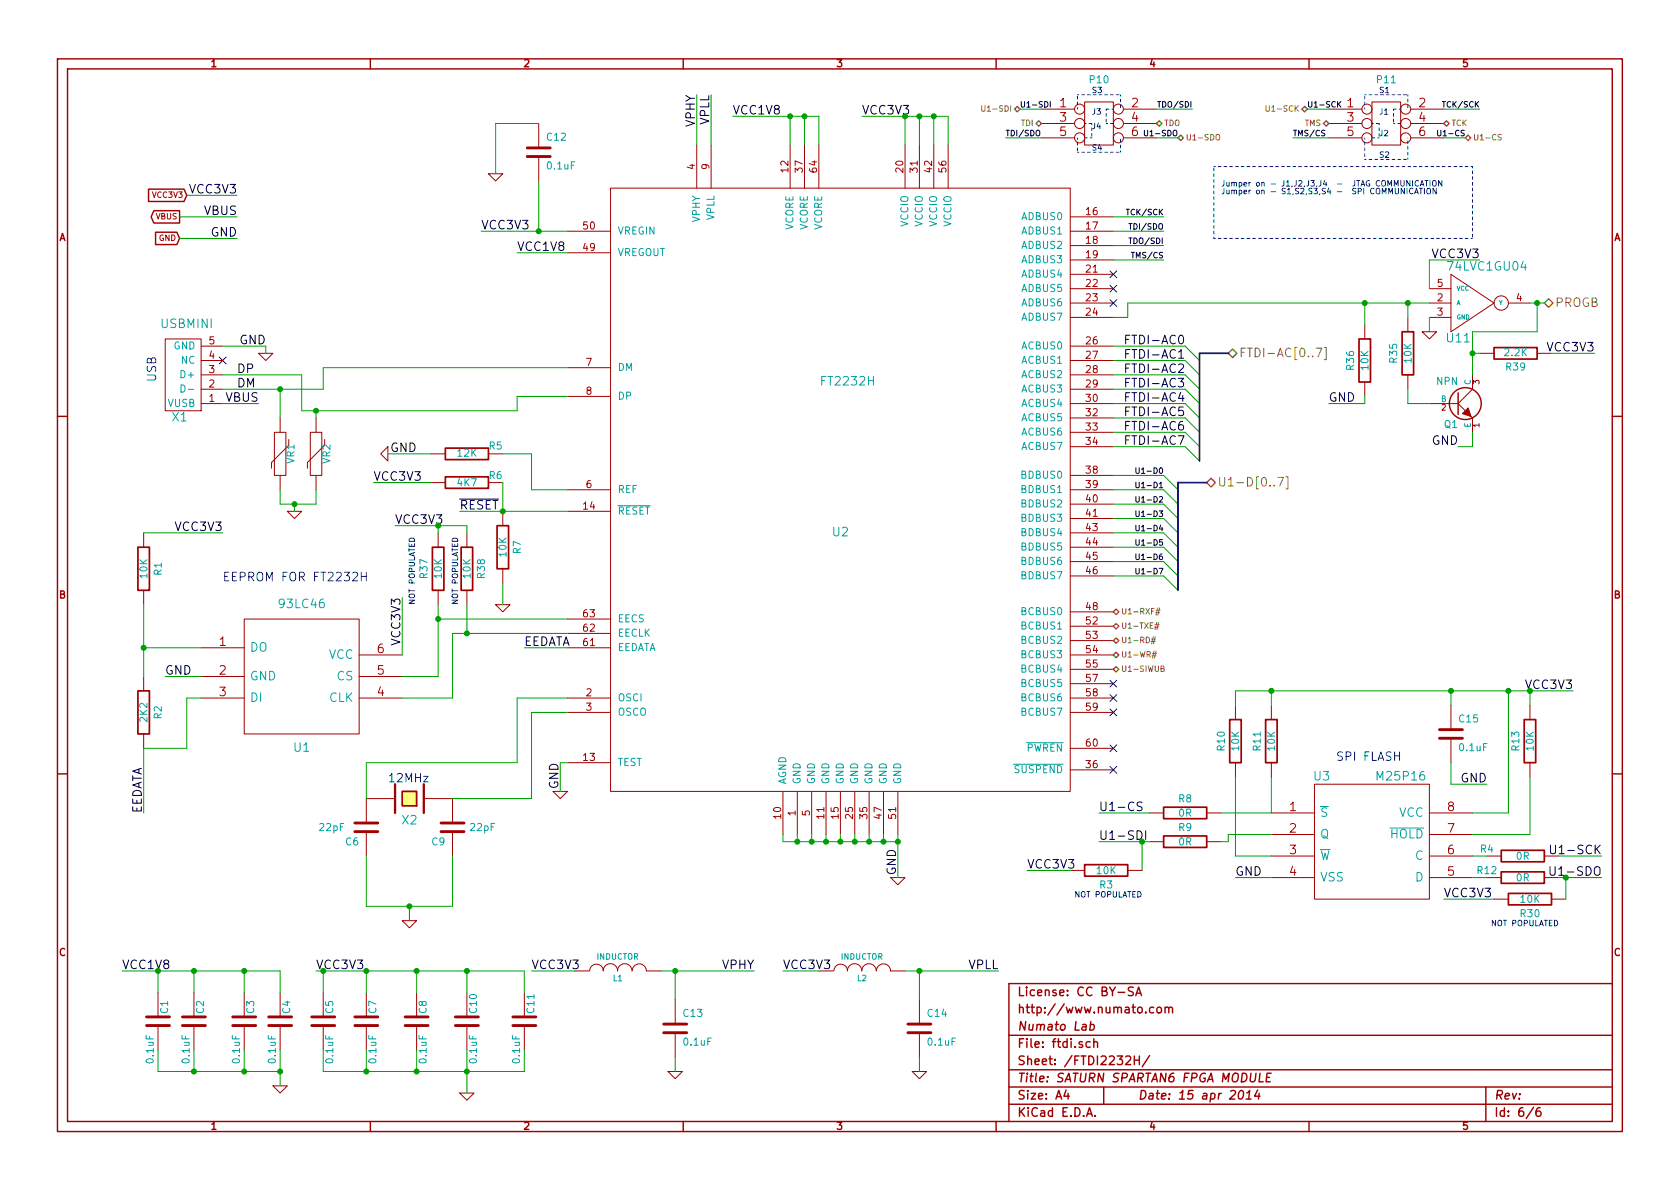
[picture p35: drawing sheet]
<svg xmlns="http://www.w3.org/2000/svg" width="297mm" height="210mm" viewBox="0 0 297 210" stroke-linecap="round" stroke-linejoin="round" font-family="sans-serif">
<defs><g id="words">
<g font-size="2.1">
<text x="122.9" y="22.5" transform="rotate(-90 122.9 22.5)">VPHY</text>
<text x="125.5" y="22.2" transform="rotate(-90 125.5 22.2)">VPLL</text>
<text x="129.5" y="20.3">VCC1V8</text>
<text x="33.7" y="34.3">VCC3V3</text>
<text x="36" y="38.1">VBUS</text>
<text x="37.2" y="41.9">GND</text>
<text x="85.1" y="40.6">VCC3V3</text>
<text x="91.4" y="44.4">VCC1V8</text>
<text x="253.4" y="45.7">VCC3V3</text>
<text x="42.3" y="61">GND</text>
<text x="199.9" y="61">FTDI-AC0</text>
<text x="199.9" y="63.5">FTDI-AC1</text>
<text x="273.7" y="62.2">VCC3V3</text>
<text x="39.8" y="71.1">VBUS</text>
<text x="41.9" y="66">DP</text>
<text x="41.9" y="68.6">DM</text>
<text x="199.9" y="66">FTDI-AC2</text>
<text x="199.9" y="68.6">FTDI-AC3</text>
<text x="199.9" y="71.1">FTDI-AC4</text>
<text x="234.9" y="71.1">GND</text>
<text x="199.9" y="73.7">FTDI-AC5</text>
<text x="199.9" y="76.2">FTDI-AC6</text>
<text x="68.9" y="80">GND</text>
<text x="199.9" y="78.7">FTDI-AC7</text>
<text x="253.1" y="78.7">GND</text>
<text x="66" y="85.1">VCC3V3</text>
<text x="31.1" y="94">VCC3V3</text>
<text x="81.3" y="90.2">RESET</text>
<text x="70.9" y="113.9" transform="rotate(-90 70.9 113.9)">VCC3V3</text>
<text x="29.2" y="119.4">GND</text>
<text x="92.7" y="114.3">EEDATA</text>
<text x="25.1" y="143.8" transform="rotate(-90 25.1 143.8)">EEDATA</text>
<text x="98.8" y="139.6" transform="rotate(-90 98.8 139.6)">GND</text>
<text x="194.3" y="143.5">U1-CS</text>
<text x="258.2" y="138.4">GND</text>
<text x="194.3" y="148.6">U1-SDI</text>
<text x="158.5" y="154.8" transform="rotate(-90 158.5 154.8)">GND</text>
<text x="181.6" y="153.7">VCC3V3</text>
<text x="218.4" y="154.9">GND</text>
<text x="275.3" y="151.1">U1-SCK</text>
<text x="255.3" y="158.7">VCC3V3</text>
<text x="94" y="171.4">VCC3V3</text>
<text x="127.6" y="171.4">VPHY</text>
<text x="171.1" y="171.4">VPLL</text>
</g>
<g font-size="2.1" fill="#00a000">
<text x="152.4" y="20.3">VCC3V3</text>
<text x="69.8" y="92.7">VCC3V3</text>
<text x="269.9" y="121.9">VCC3V3</text>
<text x="275.2" y="154.9">U1-SDO</text>
<text x="21.6" y="171.4">VCC1V8</text>
<text x="55.9" y="171.4">VCC3V3</text>
</g>
<g font-size="2.1" fill="#a00000">
<text x="187.4" y="19">1</text>
<text x="187.4" y="21.6">3</text>
<text x="200.1" y="19">2</text>
<text x="200.1" y="21.6">4</text>
<text x="238.2" y="19">1</text>
<text x="238.2" y="21.6">3</text>
<text x="250.9" y="19">2</text>
<text x="250.9" y="21.6">4</text>
<text x="187.4" y="24.1">5</text>
<text x="200.1" y="24.1">6</text>
<text x="238.2" y="24.1">5</text>
<text x="250.9" y="24.1">6</text>
<text x="38.8" y="114.3">1</text>
<text x="38.8" y="119.4">2</text>
<text x="66.7" y="119.4">5</text>
<text x="66.7" y="115.6">6</text>
<text x="38.8" y="123.2">3</text>
<text x="66.7" y="123.2">4</text>
<text x="228" y="143.5">1</text>
<text x="256" y="143.5">8</text>
<text x="228" y="147.3">2</text>
<text x="256" y="147.3">7</text>
<text x="228" y="151.1">3</text>
<text x="228" y="154.9">4</text>
<text x="256" y="154.9">5</text>
<text x="256" y="151.1">6</text>
<text x="138.4" y="171.4">VCC3V3</text>
<text x="179.9" y="179.3">http://www.numato.com</text>
<text x="179.9" y="176.2">License: CC BY-SA</text>
<text x="179.9" y="185.4">File: ftdi.sch</text>
<text x="179.9" y="182.3">Numato Lab</text>
<text x="179.9" y="191.5">Title: SATURN SPARTAN6 FPGA MODULE</text>
<text x="179.9" y="188.4">Sheet: /FTDI2232H/</text>
<text x="179.9" y="197.6">KiCad E.D.A.</text>
<text x="179.9" y="194.5">Size: A4</text>
<text x="201.2" y="194.5">Date: 15 apr 2014</text>
<text x="264.2" y="194.5">Rev:</text>
<text x="264.2" y="197.6">Id: 6/6</text>
</g>
<g font-size="2.1" fill="#00a0a0">
<text x="256.2" y="47.9">74LVC1GU04</text>
<text x="28.5" y="58.1">USBMINI</text>
<text x="255.9" y="60.6">U11</text>
<text x="145.4" y="68.2">FT2232H</text>
<text x="30.5" y="74.6">X1</text>
<text x="147.2" y="94.9">U2</text>
<text x="49.6" y="107.6">93LC46</text>
<text x="44.2" y="115.3">DO</text>
<text x="58" y="116.6">VCC</text>
<text x="44.2" y="120.4">GND</text>
<text x="44.2" y="124.2">DI</text>
<text x="58.1" y="124.2">CLK</text>
<text x="59.5" y="120.4">CS</text>
<text x="52" y="133">U1</text>
<text x="232.3" y="138.1">U3</text>
<text x="243.7" y="138.1">M25P16</text>
<text x="71.1" y="145.9">X2</text>
<text x="233.4" y="144.5">S</text>
<text x="233.4" y="148.3">Q</text>
<text x="245.7" y="148.3">HOLD</text>
<text x="247.2" y="144.5">VCC</text>
<text x="233.4" y="152.1">W</text>
<text x="233.4" y="156">VSS</text>
<text x="250.2" y="156">D</text>
<text x="250.2" y="152.1">C</text>
</g>
<g font-size="2.1" fill="#808000">
<text x="275" y="54.4">PROGB</text>
<text x="219.1" y="63.2">FTDI-AC[0..7]</text>
<text x="215.3" y="86.1">U1-D[0..7]</text>
</g>
<g font-size="2.1" fill="#00f">
<text x="27.7" y="67.6" transform="rotate(-90 27.7 67.6)">USB</text>
<text x="39.4" y="102.9">EEPROM FOR FT2232H</text>
<text x="236.2" y="134.6">SPI FLASH</text>
<text x="68.6" y="138.4">12MHz</text>
</g>
<g font-size="1.8" fill="#a00000">
<text x="37.3" y="11.9">1</text>
<text x="92.7" y="11.9">2</text>
<text x="148" y="11.9">3</text>
<text x="203.3" y="11.9">4</text>
<text x="258.6" y="11.9">5</text>
<text x="122.9" y="29.9" transform="rotate(-90 122.9 29.9)">4</text>
<text x="125.5" y="29.9" transform="rotate(-90 125.5 29.9)">9</text>
<text x="139.4" y="30.4" transform="rotate(-90 139.4 30.4)">12</text>
<text x="142" y="30.4" transform="rotate(-90 142 30.4)">37</text>
<text x="144.5" y="30.4" transform="rotate(-90 144.5 30.4)">64</text>
<text x="159.8" y="30.4" transform="rotate(-90 159.8 30.4)">20</text>
<text x="162.3" y="30.4" transform="rotate(-90 162.3 30.4)">31</text>
<text x="164.8" y="30.4" transform="rotate(-90 164.8 30.4)">42</text>
<text x="167.4" y="30.4" transform="rotate(-90 167.4 30.4)">56</text>
<text x="103.2" y="40.6">50</text>
<text x="192.1" y="38.1">16</text>
<text x="192.1" y="40.6">17</text>
<text x="10.4" y="42.7">A</text>
<text x="103.2" y="44.4">49</text>
<text x="192.1" y="43.2">18</text>
<text x="192.1" y="45.7">19</text>
<text x="285.3" y="42.7">A</text>
<text x="192.1" y="48.3">21</text>
<text x="192.1" y="50.8">22</text>
<text x="192.1" y="53.3">23</text>
<text x="254.2" y="53.3">2</text>
<text x="254.2" y="50.8">5</text>
<text x="268.1" y="53.3">4</text>
<text x="192.1" y="55.9">24</text>
<text x="254.2" y="55.9">3</text>
<text x="37" y="63.5">4</text>
<text x="37" y="61">5</text>
<text x="103.7" y="64.8">7</text>
<text x="192.1" y="61">26</text>
<text x="192.1" y="63.5">27</text>
<text x="37" y="71.1">1</text>
<text x="37" y="68.6">2</text>
<text x="37" y="66">3</text>
<text x="103.7" y="69.8">8</text>
<text x="192.1" y="71.1">30</text>
<text x="192.1" y="66">28</text>
<text x="192.1" y="68.6">29</text>
<text x="192.1" y="73.7">32</text>
<text x="192.1" y="76.2">33</text>
<text x="192.1" y="78.7">34</text>
<text x="192.1" y="83.8">38</text>
<text x="103.7" y="86.4">6</text>
<text x="192.1" y="88.9">40</text>
<text x="192.1" y="86.4">39</text>
<text x="103.2" y="90.2">14</text>
<text x="192.1" y="91.4">41</text>
<text x="192.1" y="94">43</text>
<text x="192.1" y="96.5">44</text>
<text x="192.1" y="99.1">45</text>
<text x="192.1" y="101.6">46</text>
<text x="10.4" y="105.9">B</text>
<text x="192.1" y="107.9">48</text>
<text x="285.3" y="105.9">B</text>
<text x="103.2" y="111.8">62</text>
<text x="103.2" y="109.2">63</text>
<text x="192.1" y="110.5">52</text>
<text x="192.1" y="113">53</text>
<text x="103.2" y="114.3">61</text>
<text x="192.1" y="115.6">54</text>
<text x="192.1" y="118.1">55</text>
<text x="103.7" y="123.2">2</text>
<text x="103.7" y="125.7">3</text>
<text x="192.1" y="120.6">57</text>
<text x="192.1" y="123.2">58</text>
<text x="192.1" y="125.7">59</text>
<text x="103.2" y="134.6">13</text>
<text x="192.1" y="132.1">60</text>
<text x="192.1" y="135.9">36</text>
<text x="138.2" y="144.7" transform="rotate(-90 138.2 144.7)">10</text>
<text x="140.7" y="144.2" transform="rotate(-90 140.7 144.2)">1</text>
<text x="143.3" y="144.2" transform="rotate(-90 143.3 144.2)">5</text>
<text x="145.8" y="144.7" transform="rotate(-90 145.8 144.7)">11</text>
<text x="148.3" y="144.7" transform="rotate(-90 148.3 144.7)">15</text>
<text x="150.9" y="144.7" transform="rotate(-90 150.9 144.7)">25</text>
<text x="153.4" y="144.7" transform="rotate(-90 153.4 144.7)">35</text>
<text x="156" y="144.7" transform="rotate(-90 156 144.7)">47</text>
<text x="158.5" y="144.7" transform="rotate(-90 158.5 144.7)">51</text>
<text x="10.4" y="169.1">C</text>
<text x="285.3" y="169.1">C</text>
<text x="37.3" y="199.8">1</text>
<text x="92.7" y="199.8">2</text>
<text x="148" y="199.8">3</text>
<text x="203.3" y="199.8">4</text>
<text x="258.6" y="199.8">5</text>
</g>
<g font-size="1.8" fill="#00a0a0">
<text x="192.7" y="14.8">P10</text>
<text x="243.5" y="14.8">P11</text>
<text x="96.7" y="24.9">C12</text>
<text x="96.9" y="30">0.1uF</text>
<text x="109.2" y="41.5">VREGIN</text>
<text x="123.8" y="39.4" transform="rotate(-90 123.8 39.4)">VPHY</text>
<text x="126.4" y="39.1" transform="rotate(-90 126.4 39.1)">VPLL</text>
<text x="140.3" y="40.8" transform="rotate(-90 140.3 40.8)">VCORE</text>
<text x="142.9" y="40.8" transform="rotate(-90 142.9 40.8)">VCORE</text>
<text x="145.4" y="40.8" transform="rotate(-90 145.4 40.8)">VCORE</text>
<text x="160.7" y="40.2" transform="rotate(-90 160.7 40.2)">VCCIO</text>
<text x="163.2" y="40.2" transform="rotate(-90 163.2 40.2)">VCCIO</text>
<text x="165.7" y="40.2" transform="rotate(-90 165.7 40.2)">VCCIO</text>
<text x="168.3" y="40.2" transform="rotate(-90 168.3 40.2)">VCCIO</text>
<text x="180.7" y="39">ADBUS0</text>
<text x="180.7" y="41.5">ADBUS1</text>
<text x="109.2" y="45.3">VREGOUT</text>
<text x="180.7" y="44.1">ADBUS2</text>
<text x="180.7" y="46.6">ADBUS3</text>
<text x="180.7" y="49.1">ADBUS4</text>
<text x="180.7" y="51.7">ADBUS5</text>
<text x="180.7" y="54.2">ADBUS6</text>
<text x="180.7" y="56.8">ADBUS7</text>
<text x="30.6" y="61.8">GND</text>
<text x="32" y="64.4">NC</text>
<text x="109.2" y="65.7">DM</text>
<text x="180.7" y="61.8">ACBUS0</text>
<text x="180.7" y="64.4">ACBUS1</text>
<text x="239.5" y="65.4" transform="rotate(-90 239.5 65.4)">R36</text>
<text x="242" y="65.4" transform="rotate(-90 242 65.4)">10K</text>
<text x="247.1" y="64.1" transform="rotate(-90 247.1 64.1)">R35</text>
<text x="249.6" y="64.1" transform="rotate(-90 249.6 64.1)">10K</text>
<text x="266.1" y="63">2.2K</text>
<text x="266.3" y="65.6">R39</text>
<text x="32.2" y="66.9">D+</text>
<text x="109.2" y="70.7">DP</text>
<text x="180.7" y="66.9">ACBUS2</text>
<text x="180.7" y="69.5">ACBUS3</text>
<text x="254" y="68.1">NPN</text>
<text x="29.6" y="72">VUSB</text>
<text x="180.7" y="72">ACBUS4</text>
<text x="180.7" y="74.5">ACBUS5</text>
<text x="180.7" y="77.1">ACBUS6</text>
<text x="255.4" y="75.7">Q1</text>
<text x="52.1" y="81.9" transform="rotate(-90 52.1 81.9)">VR1</text>
<text x="58.5" y="81.9" transform="rotate(-90 58.5 81.9)">VR2</text>
<text x="80.9" y="80.8">12K</text>
<text x="86.5" y="79.5">R5</text>
<text x="180.7" y="79.6">ACBUS7</text>
<text x="80.9" y="86">4K7</text>
<text x="86.5" y="84.8">R6</text>
<text x="109.2" y="87.2">REF</text>
<text x="180.7" y="89.8">BDBUS2</text>
<text x="180.7" y="84.7">BDBUS0</text>
<text x="180.7" y="87.2">BDBUS1</text>
<text x="109.2" y="91.1">RESET</text>
<text x="180.7" y="92.3">BDBUS3</text>
<text x="180.7" y="94.9">BDBUS4</text>
<text x="28.7" y="101.7" transform="rotate(-90 28.7 101.7)">R1</text>
<text x="89.6" y="98.4" transform="rotate(-90 89.6 98.4)">10K</text>
<text x="92.2" y="97.9" transform="rotate(-90 92.2 97.9)">R7</text>
<text x="180.7" y="97.4">BDBUS5</text>
<text x="180.7" y="99.9">BDBUS6</text>
<text x="26.1" y="102.2" transform="rotate(-90 26.1 102.2)">10K</text>
<text x="75.6" y="102.2" transform="rotate(-90 75.6 102.2)">R37</text>
<text x="78.2" y="102.2" transform="rotate(-90 78.2 102.2)">10K</text>
<text x="83.3" y="102.2" transform="rotate(-90 83.3 102.2)">10K</text>
<text x="85.8" y="102.2" transform="rotate(-90 85.8 102.2)">R38</text>
<text x="180.7" y="102.5">BDBUS7</text>
<text x="109.2" y="112.6">EECLK</text>
<text x="109.2" y="110.1">EECS</text>
<text x="180.7" y="111.4">BCBUS1</text>
<text x="180.7" y="113.9">BCBUS2</text>
<text x="180.7" y="108.8">BCBUS0</text>
<text x="109.2" y="115.2">EEDATA</text>
<text x="180.7" y="116.5">BCBUS3</text>
<text x="180.7" y="119">BCBUS4</text>
<text x="109.2" y="124.1">OSCI</text>
<text x="180.7" y="121.5">BCBUS5</text>
<text x="180.7" y="124.1">BCBUS6</text>
<text x="26.1" y="127.6" transform="rotate(-90 26.1 127.6)">2K2</text>
<text x="28.7" y="127.1" transform="rotate(-90 28.7 127.1)">R2</text>
<text x="109.2" y="126.6">OSCO</text>
<text x="180.7" y="126.6">BCBUS7</text>
<text x="258" y="127.8">C15</text>
<text x="109.2" y="135.5">TEST</text>
<text x="179.4" y="136.8">SUSPEND</text>
<text x="181.4" y="133">PWREN</text>
<text x="216.6" y="132.7" transform="rotate(-90 216.6 132.7)">R10</text>
<text x="219.2" y="132.7" transform="rotate(-90 219.2 132.7)">10K</text>
<text x="223" y="132.7" transform="rotate(-90 223 132.7)">R11</text>
<text x="225.5" y="132.7" transform="rotate(-90 225.5 132.7)">10K</text>
<text x="258.1" y="132.9">0.1uF</text>
<text x="268.7" y="132.7" transform="rotate(-90 268.7 132.7)">R13</text>
<text x="271.2" y="132.7" transform="rotate(-90 271.2 132.7)">10K</text>
<text x="139.1" y="138.7" transform="rotate(-90 139.1 138.7)">AGND</text>
<text x="141.6" y="138.7" transform="rotate(-90 141.6 138.7)">GND</text>
<text x="144.1" y="138.7" transform="rotate(-90 144.1 138.7)">GND</text>
<text x="146.7" y="138.7" transform="rotate(-90 146.7 138.7)">GND</text>
<text x="149.2" y="138.7" transform="rotate(-90 149.2 138.7)">GND</text>
<text x="151.8" y="138.7" transform="rotate(-90 151.8 138.7)">GND</text>
<text x="154.3" y="138.7" transform="rotate(-90 154.3 138.7)">GND</text>
<text x="156.8" y="138.7" transform="rotate(-90 156.8 138.7)">GND</text>
<text x="159.4" y="138.7" transform="rotate(-90 159.4 138.7)">GND</text>
<text x="208.4" y="141.9">R8</text>
<text x="56.6" y="147">22pF</text>
<text x="61.1" y="149.5">C6</text>
<text x="76.4" y="149.5">C9</text>
<text x="83.2" y="147">22pF</text>
<text x="208.4" y="144.5">0R</text>
<text x="208.4" y="147">R9</text>
<text x="208.4" y="149.5">0R</text>
<text x="194" y="154.6">10K</text>
<text x="261.3" y="154.6">R12</text>
<text x="261.8" y="150.8">R4</text>
<text x="268.1" y="155.9">0R</text>
<text x="268.1" y="152.1">0R</text>
<text x="194.5" y="157.2">R3</text>
<text x="268.9" y="159.7">10K</text>
<text x="268.9" y="162.2">R30</text>
<text x="29.8" y="179.2" transform="rotate(-90 29.8 179.2)">C1</text>
<text x="36.1" y="179.2" transform="rotate(-90 36.1 179.2)">C2</text>
<text x="45" y="179.2" transform="rotate(-90 45 179.2)">C3</text>
<text x="51.4" y="179.2" transform="rotate(-90 51.4 179.2)">C4</text>
<text x="59" y="179.2" transform="rotate(-90 59 179.2)">C5</text>
<text x="66.6" y="179.2" transform="rotate(-90 66.6 179.2)">C7</text>
<text x="75.5" y="179.2" transform="rotate(-90 75.5 179.2)">C8</text>
<text x="84.4" y="179.1" transform="rotate(-90 84.4 179.1)">C10</text>
<text x="94.5" y="179.1" transform="rotate(-90 94.5 179.1)">C11</text>
<text x="120.9" y="179.9">C13</text>
<text x="164.1" y="179.9">C14</text>
<text x="121" y="185">0.1uF</text>
<text x="164.2" y="185">0.1uF</text>
<text x="27.2" y="187.9" transform="rotate(-90 27.2 187.9)">0.1uF</text>
<text x="33.6" y="187.9" transform="rotate(-90 33.6 187.9)">0.1uF</text>
<text x="42.5" y="187.9" transform="rotate(-90 42.5 187.9)">0.1uF</text>
<text x="48.8" y="187.9" transform="rotate(-90 48.8 187.9)">0.1uF</text>
<text x="59" y="187.9" transform="rotate(-90 59 187.9)">0.1uF</text>
<text x="66.6" y="187.9" transform="rotate(-90 66.6 187.9)">0.1uF</text>
<text x="75.5" y="187.9" transform="rotate(-90 75.5 187.9)">0.1uF</text>
<text x="84.4" y="187.9" transform="rotate(-90 84.4 187.9)">0.1uF</text>
<text x="92" y="187.9" transform="rotate(-90 92 187.9)">0.1uF</text>
</g>
<g font-size="1.4" fill="#00f">
<text x="193" y="16.5">S3</text>
<text x="243.8" y="16.5">S1</text>
<text x="193" y="20.3">J3</text>
<text x="193" y="22.9">J4</text>
<text x="243.8" y="20.3">J1</text>
<text x="193" y="26.7">S4</text>
<text x="243.8" y="27.9">S2</text>
<text x="243.8" y="24.1">J2</text>
<text x="215.9" y="33">Jumper on - J1,J2,J3,J4 - JTAG COMMUNICATION</text>
<text x="215.9" y="34.4">Jumper on - S1,S2,S3,S4 - SPI COMMUNICATION</text>
<text x="73.4" y="106.9" transform="rotate(-90 73.4 106.9)">NOT POPULATED</text>
<text x="81" y="106.9" transform="rotate(-90 81 106.9)">NOT POPULATED</text>
<text x="190.1" y="158.7">NOT POPULATED</text>
<text x="263.8" y="163.8">NOT POPULATED</text>
</g>
<g font-size="1.4" fill="#808000">
<text x="174.4" y="19.8">U1-SDI</text>
<text x="180.5" y="22.3">TDI</text>
<text x="205.9" y="22.3">TDO</text>
<text x="224.6" y="19.8">U1-SCK</text>
<text x="230.6" y="22.3">TMS</text>
<text x="256.7" y="22.3">TCK</text>
<text x="209.7" y="24.9">U1-SDO</text>
<text x="260.5" y="24.9">U1-CS</text>
<text x="198.2" y="108.7">U1-RXF#</text>
<text x="198.2" y="111.2">U1-TXE#</text>
<text x="198.2" y="113.8">U1-RD#</text>
<text x="198.2" y="116.3">U1-WR#</text>
<text x="198.2" y="118.8">U1-SIWUB</text>
</g>
<g font-size="1.4">
<text x="180.3" y="19">U1-SDI</text>
<text x="205.2" y="19">TDO/SDI</text>
<text x="231.1" y="19">U1-SCK</text>
<text x="255.5" y="19">TCK/SCK</text>
<text x="177.8" y="24.1">TDI/SDO</text>
<text x="203.1" y="24.1">U1-SDO</text>
<text x="228.6" y="24.1">TMS/CS</text>
<text x="254.9" y="24.1">U1-CS</text>
<text x="199.6" y="38.1">TCK/SCK</text>
<text x="200.2" y="40.6">TDI/SDO</text>
<text x="200.2" y="43.2">TDO/SDI</text>
<text x="200.5" y="45.7">TMS/CS</text>
<text x="201.8" y="83.8">U1-D0</text>
<text x="201.8" y="86.4">U1-D1</text>
<text x="201.8" y="88.9">U1-D2</text>
<text x="201.8" y="91.4">U1-D3</text>
<text x="201.8" y="94">U1-D4</text>
<text x="201.8" y="96.5">U1-D5</text>
<text x="201.8" y="99.1">U1-D6</text>
<text x="201.8" y="101.6">U1-D7</text>
</g>
<g font-size="1.4" fill="#a00000">
<text x="27" y="35">VCC3V3</text>
<text x="27.5" y="38.8">VBUS</text>
<text x="28" y="42.6">GND</text>
<text x="261.6" y="67.9" transform="rotate(-90 261.6 67.9)">3</text>
<text x="254.9" y="72.6">2</text>
<text x="261.6" y="75.6" transform="rotate(-90 261.6 75.6)">1</text>
</g>
<g font-size="1.4" fill="#00a0a0">
<text x="254.8" y="71.1">B</text>
<text x="260.1" y="68.1" transform="rotate(-90 260.1 68.1)">C</text>
<text x="260.1" y="75.6" transform="rotate(-90 260.1 75.6)">E</text>
<text x="105.5" y="169.7">INDUCTOR</text>
<text x="108.4" y="173.6">L1</text>
<text x="148.6" y="169.7">INDUCTOR</text>
<text x="151.6" y="173.6">L2</text>
</g>
<g font-size="1.1" fill="#00a0a0">
<text x="257.6" y="54">A</text>
<text x="257.6" y="51.4">VCC</text>
<text x="265" y="54">Y</text>
<text x="257.6" y="56.5">GND</text>
</g>
</g></defs>
<g fill="none" stroke="#a00000" stroke-width=".25">
<path d="M10.2 10.4h276.6v189.7h-276.6zM11.9 12.2h273.2v186.1h-273.2zM65.5 10.4v1.8M120.8 10.4v1.8M176.1 10.4v1.8M231.4 10.4v1.8M26.3 33.4h6.2l.5 1.1-.5 1.1h-6.2zM27.2 37.3h4.5v2.1h-4.5l-.5-1.1zM27.5 41.1h3.8l.4 1.1-.4 1.1h-3.8zM10.2 73.6h1.7M257.8 69.5v3.8M285.1 73.6h1.7"/>
<path d="M10.2 136.8h1.7M285.1 136.8h1.7M200.4 174.6a.62 .62 0 0 0-.8 .1v.4l.7 .4v.4a.68 .68 0 0 1-.8 .1M200.8 176.1l.5-1.6 .5 1.6M200.9 175.6h.8M204 178.2a.48 .48 0 0 0-.7 .1v.7l.3 .1 .4-.1M204.6 178.3l.3-.2 .4 .2v.7l-.2 .1-.5-.1zM206 178.3l.1-.1a.36 .36 0 0 1 .6 .1v.8M206 178.1v1M206.7 178.3a.35 .35 0 0 1 .3-.2 .35 .35 0 0 1 .3 .2v.8M285.1 173.9h-106.7v24.4M65.5 198.3v1.8"/>
<path d="M120.8 198.3v1.8M176.1 198.3v1.8M178.4 183.1h106.7M178.4 189.2h106.7M178.4 195.3h106.7M178.4 192.2h106.7M188.5 192.8l-.4 1h1M188.8 193.3v1.1M192.1 197.4l.5-1.5 .5 1.5M192.3 197h.7M192.8 184.3a.48 .48 0 0 0-.7 0v.8l.2 .1 .5-.1M192.8 181.2l.4-.1 .3 .4-.2 .5-.2 .2-.4-.1"/>
<path d="M192.9 180.6l-.2 1.6M193.4 184.3h.1a.36 .36 0 0 1 .6 .1v.8M193.4 183.7v1.5M193.6 197.3v.1M195.1 192.2v3.1M199 186.9l.3-.2h.3l.2 .2 .1 .3-.1 .2-.8 .9h.9M200.6 186.7v1.6M200.6 187.5h.8M201.4 186.7v1.6M203.3 186.7l-1.3 1.9M219.2 193l.4-.2a.88 .88 0 0 1-.3 1.6l-.3-.3a1.19 1.19 0 0 1 .2-1.1zM220.3 194.4h.9"/>
<path d="M220.4 193.3l.6-.5-.2 1.6M222.4 192.8l-.6 1h1M222.6 193.3l-.1 1.1M222.8 189.8l-.2 1.5h.7M224 190.5h.5M224.8 189.8h-.8l-.1 1.5h.7M231.4 198.3v1.8M262.7 192.2v6.1M271.1 195.8l-1.3 2M272.3 195.9a.62 .62 0 0 0-.7 .6v.6l.3 .3 .5-.1v-.7a.48 .48 0 0 0-.7 0l-.1 .2"/>
<circle cx="259.1" cy="71.4" r="2.82"/>
</g>
<g fill="none" stroke="#a00000" stroke-width=".18">
<path d="M184.1 19.3h5.9M191.8 18h5v7.6h-5zM198.6 19.3h5.9M234.9 19.3h5.9M242.6 18h5v7.6h-5zM249.4 19.3h5.9M86.4 30.7h2.5l-1.3 1.3zM95.2 21.8v4.4M95.2 27.7v4.3M107.9 33.3h81.3v106.6h-81.3zM123.2 25.6v7.7M125.7 25.6v7.7"/>
<path d="M139.7 25.6v7.7M142.2 25.6v7.7M144.8 25.6v7.7M160 25.6v7.7M162.6 25.6v7.7M165.1 25.6v7.7M167.6 25.6v7.7M184.1 21.8h5.9M184.1 24.4h5.9M189.2 38.3h7.6M198.6 21.8h5.9M198.6 24.4h5.9"/>
<path d="M234.9 21.8h5.9M234.9 24.4h5.9M249.4 21.8h5.9M249.4 24.4h5.9M29.2 59.9h6.4v12.7h-6.4zM100.3 40.9h7.6M100.3 44.7h7.6M189.2 40.9h7.6M189.2 48.5h7.6M189.2 51h7.6M189.2 53.6h7.6M189.2 56.1h7.6"/>
<path d="M189.2 43.4h7.6M189.2 46h7.6M241.3 57.4v2.5M248.9 56.1v2.6M251.5 58.7h2.5l-1.3 1.2zM252.7 51h3.8M252.7 53.6h3.8M252.7 56.1h3.8M256.5 48.5l7.7 5.1-7.7 5.1zM266.7 53.6h3.8M35.6 71.4h3.8M35.6 61.2h3.8"/>
<path d="M35.6 63.7h3.8M35.6 66.3h3.8M35.6 68.8h3.8M45.7 62.5h2.6l-1.3 1.2zM48.5 76.4h2v7.7h-2zM49.5 73.9v2.5M51.1 77.7v1l-3.1 3.1v1M54.9 76.4h2v7.7h-2zM55.9 73.9v2.5M57.4 77.7v1l-3 3.1v1M100.3 65h7.6M100.3 70.1h7.6"/>
<path d="M189.2 71.4h7.6M189.2 73.9h7.6M189.2 76.4h7.6M189.2 79h7.6M189.2 61.2h7.6M189.2 63.7h7.6M189.2 66.3h7.6M189.2 68.8h7.6M241.3 67.6v2.5M248.9 66.3v2.5M252.7 71.4h5.1M257.8 71.4l1.3 1.2"/>
<path d="M260.1 73.7l.2 .2v2.5M260.3 66.3v2.5l-2.5 2.6M261.6 62.5h2.6M271.8 62.5h2.5M25.4 94.2v2.6M49.5 84.1v2.5M50.8 90.4h2.5l-1.2 1.3zM55.9 84.1v2.5M67.3 80.3l1.3-1.3v2.5zM76.2 80.3h2.5M76.2 85.3h2.5M77.5 94.2v2.6"/>
<path d="M82.5 94.2v2.6M86.4 80.3h2.5M88.9 90.4v2.6M100.3 86.6h7.6M100.3 90.4h7.6M189.2 86.6h7.6M189.2 89.1h7.6M189.2 91.7h7.6M189.2 94.2h7.6M189.2 96.8h7.6M189.2 99.3h7.6M189.2 84.1h7.6"/>
<path d="M25.4 104.4v2.5M25.4 119.6v2.6M35.6 114.5h7.6M35.6 119.6h7.6M43.2 109.5h20.3v20.3h-20.3zM63.5 115.8h7.6M63.5 119.6h7.6M77.5 104.4v2.5M82.5 104.4v2.5M87.6 106.9h2.6l-1.3 1.3zM88.9 100.6v2.5M100.3 114.5h7.6"/>
<path d="M100.3 112h7.6M100.3 109.5h7.6M189.2 110.7h7.6M189.2 113.3h7.6M189.2 115.8h7.6M189.2 118.4h7.6M189.2 101.8h7.6M189.2 108.2h7.6M25.4 129.8v2.5M35.6 123.4h7.6M63.5 123.4h7.6M97.8 139.9h2.5l-1.2 1.3z"/>
<path d="M100.3 123.4h7.6M100.3 126h7.6M100.3 134.9h7.6M138.4 139.9v7.7M141 139.9v7.7M143.5 139.9v7.7M146 139.9v7.7M148.6 139.9v7.7M151.1 139.9v7.7M153.7 139.9v7.7M156.2 139.9v7.7M158.7 139.9v7.7"/>
<path d="M189.2 123.4h7.6M189.2 126h7.6M189.2 132.3h7.6M189.2 136.1h7.6M189.2 120.9h7.6M218.4 124.7v2.5M218.4 134.9v2.5M224.8 124.7v2.5M224.8 134.9v2.5M232.4 138.7h20.3v20.3h-20.3zM256.5 124.7v4.3M256.5 130.6v4.3"/>
<path d="M270.5 124.7v2.5M270.5 134.9v2.5M64.8 147.1v4.3M69.8 141.2h-5v4.3M74.9 141.2h5.1v4.3M80 147.1v4.3M157.5 155.2h2.5l-1.3 1.3zM189.2 153.9h2.6M199.4 153.9h2.5M203.2 143.8h2.5M203.2 148.8h2.5M213.4 143.8h2.5"/>
<path d="M213.4 148.8h2.5M224.8 143.8h7.6M224.8 147.6h7.6M224.8 151.4h7.6M224.8 155.2h7.6M252.7 143.8h7.6M252.7 147.6h7.6M252.7 151.4h7.6M252.7 155.2h7.6M262.9 151.4h2.5M262.9 155.2h2.5M264.2 159h2.5"/>
<path d="M273 151.4h2.6M273 155.2h2.6M274.3 159h2.6M27.9 175.5v4.3M34.3 175.5v4.3M43.2 175.5v4.3M49.5 175.5v4.3M57.1 175.5v4.3M64.8 175.5v4.3M71.1 162.8h2.6l-1.3 1.3zM73.7 175.5v4.3M82.5 175.5v4.3"/>
<path d="M92.7 175.5v4.3M101.6 171.7h2.5M104.3 171.7a1.19 1.19 0 0 1 1.2-1.2 1.19 1.19 0 0 1 1.2 1.2 1.27 1.27 0 0 1 1.2-1.3 1.27 1.27 0 0 1 1.3 1.3 1.27 1.27 0 0 1 1.3-1.3 1.27 1.27 0 0 1 1.2 1.3M111.8 171.7a1.24 1.24 0 0 1 1.2-1.2 1.24 1.24 0 0 1 1.3 1.2M114.3 171.7h2.5M119.4 176.8v4.3M147.4 171.7a1.19 1.19 0 0 1 1.2-1.2 1.19 1.19 0 0 1 1.2 1.2 1.27 1.27 0 0 1 1.3-1.3 1.27 1.27 0 0 1 1.3 1.3 1.27 1.27 0 0 1 1.3-1.3 1.27 1.27 0 0 1 1.2 1.3M155 171.7a1.24 1.24 0 0 1 1.2-1.2 1.24 1.24 0 0 1 1.3 1.2M157.5 171.7h2.5M162.6 176.8v4.3M27.9 181.4v4.3M34.3 181.4v4.3"/>
<path d="M43.2 181.4v4.3M48.3 192h2.5l-1.3 1.3zM49.5 181.4v4.3M57.1 181.4v4.3M64.8 181.4v4.3M73.7 181.4v4.3M81.3 193.3h2.5l-1.3 1.3zM82.5 181.4v4.3M92.7 181.4v4.3M118.1 189.5h2.5l-1.2 1.2zM119.4 182.6v4.3M161.3 189.5h2.5l-1.2 1.2z"/>
<path d="M162.6 182.6v4.3"/>
<circle cx="190.9" cy="19.3" r=".89"/>
<circle cx="197.7" cy="19.3" r=".89"/>
<circle cx="241.7" cy="19.3" r=".89"/>
<circle cx="248.5" cy="19.3" r=".89"/>
<circle cx="190.9" cy="21.8" r=".89"/>
<circle cx="190.9" cy="24.4" r=".89"/>
<circle cx="197.7" cy="24.4" r=".89"/>
<circle cx="197.7" cy="21.8" r=".89"/>
<circle cx="241.7" cy="21.8" r=".89"/>
<circle cx="241.7" cy="24.4" r=".89"/>
<circle cx="248.5" cy="21.8" r=".89"/>
<circle cx="248.5" cy="24.4" r=".89"/>
<circle cx="265.4" cy="53.6" r="1.27"/>
</g>
<g fill="none" stroke="#a00000" stroke-width=".51">
<path d="M93.2 27.7h4.1M93.2 26.2h4.1M254.5 130.6h4.1M254.5 129h4.1M62.7 145.5h4.1M62.7 147.1h4.1M78 145.5h4M78 147.1h4M25.9 179.8h4.1M32.3 179.8h4M41.1 179.8h4.1M47.5 179.8h4.1"/>
<path d="M55.1 179.8h4.1M62.7 179.8h4.1M71.6 179.8h4.1M80.5 179.8h4.1M90.7 179.8h4M25.9 181.4h4.1M32.3 181.4h4M41.1 181.4h4.1M47.5 181.4h4.1M55.1 181.4h4.1M62.7 181.4h4.1M71.6 181.4h4.1"/>
<path d="M80.5 181.4h4.1M90.7 181.4h4M117.3 182.6h4.1M117.3 181.1h4.1M160.5 182.6h4.1M160.5 181.1h4.1"/>
</g>
<g fill="none" stroke="#000" stroke-width=".18">
<path d="M184.7 18a.5 .5 0 0 1 .6 .4 .5 .5 0 0 1-.6 .5zM185.7 18v.9M204.7 18h.5M236.7 18.4l.4 .5M237.1 18l-.6 .5M255 18h.6M183.2 23.2l.2-.2a.32 .32 0 0 1 .4 .4v.5l-.4 .1-.2-.3zM199.1 37h.6M199.6 39.5h.6M202.3 23v.8l.2 .2 .4-.2v-.8M234.2 23.1h-.5a.41 .41 0 0 0 .5 .5v.3l-.5 .1M254.2 23v.8l.2 .2 .4-.2v-.8"/>
<path d="M199.6 42.1h.6M199.8 59.3h-.8v1.5M200 44.6h.6M199 60h.5M199 62.6h.5M199 65.1h.5M199 67.6h.5M199 70.2h.5M199 72.7h.5M199 75.3h.5M199 77.8h.5M199.8 61.8h-.8v1.5"/>
<path d="M199.8 64.4h-.8v1.5M199.8 66.9h-.8v1.5M199.8 69.4h-.8v1.6M199.8 72h-.8v1.5M199.8 74.5h-.8v1.5M199.8 77.1h-.8v1.5M81.3 88.3h6.9M200.8 82.7v.8l.2 .2 .4-.2v-.8M200.8 85.3v.8l.2 .2 .4-.2v-.8M200.8 87.8v.8l.2 .2 .4-.2v-.8M200.8 90.3v.9l.2 .1 .4-.1v-.9M200.8 92.9v.8l.2 .2 .4-.2v-.8"/>
<path d="M200.8 95.4v.8l.2 .2 .4-.2v-.8M200.8 98v.8l.2 .2 .4-.2v-.8M200.8 100.5v.8l.2 .2 .4-.2v-.8M201 146.9a.77 .77 0 0 1 .9 .8 .77 .77 0 0 1-.9 .7zM201.9 141.9a.62 .62 0 0 0-.8 .1v.4l.8 .4v.4a.68 .68 0 0 1-.9 .1M202.6 146.9v1.5M274.1 153.3v1.2l.3 .3h.3l.3-.3v-1.2M274.1 149.4v1.3l.3 .3h.3l.3-.3v-1.3"/>
</g>
<path d="M32 68.1a.64 .64 0 0 1 .7 .6 .64 .64 0 0 1-.7 .6zM33.3 68.9h.9M109.2 89.4h5.8M179.2 135.1h8.8M181.5 131.3h6.5M245.7 146.4h6" fill="none" stroke="#00a0a0" stroke-width=".18"/>
<g fill="none" stroke="#0000c0" stroke-width=".18">
<path d="M196.2 47.9l1.3 1.2M196.2 50.4l1.3 1.3M196.2 53l1.3 1.2M197.5 47.9l-1.3 1.2M197.5 50.4l-1.3 1.3M197.5 53l-1.3 1.2M38.8 63.1l1.2 1.3M40 63.1l-1.2 1.3M196.2 135.5l1.3 1.2M196.2 120.3l1.3 1.2M196.2 122.8l1.3 1.2M196.2 125.4l1.3 1.2"/>
<path d="M196.2 131.7l1.3 1.2M197.5 135.5l-1.3 1.2M197.5 120.3l-1.3 1.2M197.5 122.8l-1.3 1.2M197.5 125.4l-1.3 1.2M197.5 131.7l-1.3 1.2"/>
</g>
<g fill="none" stroke="#00f" stroke-width=".18">
<path d="M248.3 33.3v1l-.6-1v1M248.8 33.3v1M249.3 31.9v1l-.6-1v1M249.8 31.9v1M249.8 33.4a.45 .45 0 0 0-.6 .4 .45 .45 0 0 0 .6 .4M250.1 34.3l.3-1 .4 1M250.2 34h.5M250.8 32a.45 .45 0 0 0-.6 .4 .45 .45 0 0 0 .6 .4M251 33.3h.5M251.1 32.9l.3-1 .4 1M251.2 32.6h.5M251.2 33.3v1"/>
<path d="M251.8 33.3v1M251.9 31.9h.6M252.2 31.9v1M252.3 33.4l.2-.1a.32 .32 0 0 1 .4 .3v.6l-.4 .1-.2-.3zM252.8 31.9v1M253.3 32.1l.2-.2a.32 .32 0 0 1 .4 .4v.5l-.4 .1-.2-.3zM253.9 33.3v1l-.5-1v1M254.9 31.9v1l-.5-1v1M63.9 101.2v1.5M63.9 101.9h.9M64.8 101.2v1.5"/>
</g>
<g fill="none" stroke="#a00000" stroke-width=".3">
<path d="M240.3 59.9h2v7.7h-2zM247.9 58.7h2v7.6h-2zM78.7 79.2h7.7v2.1h-7.7zM264.2 61.5h7.6v2h-7.6zM24.4 96.8h2v7.6h-2zM76.5 96.8h2v7.6h-2zM78.7 84.3h7.7v2.1h-7.7zM81.5 96.8h2.1v7.6h-2.1zM87.9 93h2v7.6h-2zM24.4 122.2h2v7.6h-2zM71.1 139.9h2.6v2.6h-2.6zM217.4 127.2h2.1v7.7h-2.1z"/>
<path d="M223.8 127.2h2v7.7h-2zM269.5 127.2h2v7.7h-2zM191.8 152.9h7.6v2h-7.6zM205.7 142.7h7.7v2.1h-7.7zM205.7 147.8h7.7v2.1h-7.7zM265.4 154.2h7.6v2h-7.6zM265.4 150.4h7.6v2h-7.6zM266.7 158h7.6v2h-7.6z"/>
</g>
<path d="M69.8 138.7v5.1M74.9 138.7v5.1" fill="none" stroke="#a00000" stroke-width=".41"/>
<path d="M71.1 139.9h2.6v2.6h-2.6z" fill="#ffff80" stroke="#ffff80" stroke-width=".25"/>
<g fill="none" stroke="#808000" stroke-width=".18">
<path d="M173.6 18.7v.8l.2 .2 .3-.2v-.8M223.9 18.7v.8l.2 .2 .3-.2v-.8M215 23.9l.2-.1a.32 .32 0 0 1 .4 .3v.5l-.4 .2-.2-.4zM265.4 23.8l-.5 .1a.41 .41 0 0 0 .5 .5v.3h-.6M232.7 61.6h1l-.7 1.5M234.1 61.4h.4v2.2h-.4M225.9 84.4h1l-.6 1.5M227.4 84.3h.3v2.2h-.3M203.5 113.4h.7M203.6 113h.7M203.7 116h.7M203.8 115.5h.7"/>
<path d="M203.9 112.6l-.3 1.3M204.1 115.1l-.3 1.3M204.1 110.9h.8M204.2 110.5h.7M204.2 112.6l-.3 1.3M204.3 108.4h.7M204.4 107.9h.7M204.4 115.1l-.3 1.3M204.5 110.1l-.3 1.2M204.7 107.5l-.3 1.3M204.9 110.1l-.4 1.2M205 107.5l-.3 1.3"/>
<path d="M205.3 118.2h.4l.1-.3-.5-.2v1h.4h.1l.1-.3-.3-.2"/>
</g>
<g fill="none" stroke="#808000" stroke-width=".25">
<path d="M179.4 19.3l.5-.5 .4 .5-.4 .5zM230.2 19.3l.5-.5 .4 .5-.4 .5zM183.2 21.8l.5-.4 .4 .4-.4 .5zM205 21.4l.4 .4-.4 .5-.5-.5zM208.3 24.4l.5-.5 .4 .5-.4 .5zM234 21.8l.5-.4 .4 .4-.4 .5zM255.3 21.8l.5-.4 .4 .4-.4 .5zM259.1 24.4l.5-.5 .4 .5-.4 .5zM273.8 52.8l.8 .8-.8 .8-.8-.8zM217.2 62.5l.7-.8 .8 .8-.8 .7zM213.4 85.3l.7-.7 .8 .7-.8 .8zM196.8 108.2l.5-.5 .5 .5-.5 .5z"/>
<path d="M196.8 110.7l.5-.4 .5 .4-.5 .5zM196.8 113.3l.5-.5 .5 .5-.5 .5zM196.8 115.8l.5-.5 .5 .5-.5 .5zM196.8 118.4l.5-.5 .5 .5-.5 .4z"/>
</g>
<g fill="none" stroke="#00a000" stroke-width=".18">
<path d="M123.2 16.8v8.8M125.7 16.8v8.8M180.3 19.3h3.8M204.5 19.3h6.3M231.1 19.3h3.8M255.3 19.3h6.3M31.7 38.3h10.2M33 34.5h8.9M95.2 32v8.9M95.2 21.8h-7.6v8.9M129.5 20.6h15.3v5M139.7 20.6v5"/>
<path d="M142.2 20.6v5M152.4 20.6h15.2v5M160 20.6v5M162.6 20.6v5M165.1 20.6v5M177.8 24.4h6.3M196.8 38.3h8.9M204.5 24.4h3.8M228.6 24.4h6.3M255.3 24.4h3.8M31.7 42.2h10.2M85.1 40.9h15.2"/>
<path d="M91.4 44.7h8.9M196.8 40.9h8.9M196.8 46h8.9M196.8 43.4h8.9M241.3 53.6v3.8M248.9 53.6v2.5M252.7 56.1v2.6M252.7 53.6h-53.3v2.5h-2.6M261.6 46h-8.9v5M270.5 53.6h2.5M271.8 53.6v5.1h-11.5v7.6M39.4 61.2h7.6v1.3"/>
<path d="M39.4 66.3h13.9v6.3h38.1v-2.5h8.9M39.4 71.4h6.3M49.5 68.8v5.1M55.9 72.6v1.3M100.3 65h-43.2v3.8h-17.7M196.8 79h12.7l2.6 2.5M196.8 76.4h12.7l2.6 2.6M196.8 73.9h12.7l2.6 2.5M196.8 71.4h12.7l2.6 2.5M196.8 68.8h12.7l2.6 2.6M196.8 66.3h12.7l2.6 2.5M196.8 63.7h12.7l2.6 2.6"/>
<path d="M196.8 61.2h12.7l2.6 2.5M241.3 70.1v1.3h-6.4M248.9 68.8v2.6h3.8M260.3 76.4v2.6h-2.5M260.3 62.5h1.3M274.3 62.5h7.6M25.4 94.2h14M49.5 86.6v2.5h6.4v-2.5M52.1 89.1v1.3M66 85.3h10.2M68.6 80.3h7.6M69.8 93h12.7v1.2"/>
<path d="M77.5 93v1.2M81.3 90.4h19M88.9 80.3h5.1v6.3h6.3M88.9 85.3v5.1M196.8 99.3h8.9l2.6 2.5M196.8 96.8h8.9l2.6 2.5M196.8 94.2h8.9l2.6 2.6M196.8 91.7h8.9l2.6 2.5M196.8 89.1h8.9l2.6 2.6M196.8 86.6h8.9l2.6 2.5M196.8 84.1h8.9l2.6 2.5M25.4 106.9v12.7"/>
<path d="M25.4 114.5h10.2M29.2 119.6h6.4M71.1 105.7v10.1M77.5 109.5h22.8M77.5 106.9v12.7h-6.4M82.5 106.9v5.1M88.9 103.1v3.8M92.7 114.5h7.6M100.3 112h-20.3v11.4h-8.9M196.8 101.8h8.9l2.6 2.6M35.6 123.4h-2.6v8.9h-7.6v11.5M100.3 123.4h-8.9v11.5h-26.6v6.3"/>
<path d="M100.3 126h-6.3v15.2h-14M100.3 134.9h-1.2v5M218.4 137.4v14h6.4M224.8 137.4v6.4h-8.9M224.8 122.2v2.5M256.5 122.2v2.5M256.5 134.9v3.8h6.4M266.7 122.2v21.6h-6.4M270.5 122.2v2.5M270.5 137.4v10.2h-10.2M278.1 122.2h-59.7v2.5M64.8 151.4v8.9h15.2v-8.9"/>
<path d="M138.4 147.6v1.2h20.3M141 147.6v1.2M143.5 147.6v1.2M146 147.6v1.2M148.6 147.6v1.2M151.1 147.6v1.2M153.7 147.6v1.2M156.2 147.6v1.2M158.7 147.6v7.6M181.6 153.9h7.6M194.3 148.8h8.9M194.3 143.8h8.9"/>
<path d="M201.9 148.8v5.1M218.4 155.2h6.4M224.8 147.6h-7.6v1.2h-1.3M255.3 159h8.9M260.3 151.4h2.6M260.3 155.2h2.6M275.6 151.4h7.6M275.6 155.2h7.6M276.9 155.2v3.8M21.6 171.7h27.9v3.8M27.9 171.7v3.8M34.3 171.7v3.8"/>
<path d="M43.2 171.7v3.8M55.9 171.7h36.8v3.8M57.1 171.7v3.8M64.8 171.7v3.8M72.4 160.3v2.5M73.7 171.7v3.8M82.5 171.7v3.8M94 171.7h7.6M116.8 171.7h16.5M119.4 171.7v5.1M138.4 171.7h6.4M160 171.7h16.5"/>
<path d="M162.6 171.7v5.1M27.9 185.7v3.8h21.6M34.3 185.7v3.8M43.2 185.7v3.8M49.5 185.7v6.3M57.1 185.7v3.8h35.6v-3.8M64.8 185.7v3.8M73.7 185.7v3.8M82.5 185.7v7.6M119.4 186.9v2.6M162.6 186.9v2.6"/>
</g>
<path d="M258.6 73.1l1-1 .5 1.6z" fill="#a00000" stroke="#a00000" stroke-width=".18"/>
<g fill="#00a000" stroke="#00a000" stroke-width=".25">
<circle cx="55.9" cy="72.6" r=".41"/>
<circle cx="64.8" cy="189.5" r=".41"/>
<circle cx="49.5" cy="189.5" r=".41"/>
<circle cx="141" cy="148.8" r=".41"/>
<circle cx="146" cy="148.8" r=".41"/>
<circle cx="151.1" cy="148.8" r=".41"/>
<circle cx="156.2" cy="148.8" r=".41"/>
<circle cx="25.4" cy="114.5" r=".41"/>
<circle cx="43.2" cy="189.5" r=".41"/>
<circle cx="73.7" cy="189.5" r=".41"/>
<circle cx="73.7" cy="171.7" r=".41"/>
<circle cx="64.8" cy="171.7" r=".41"/>
<circle cx="162.6" cy="171.7" r=".41"/>
<circle cx="119.4" cy="171.7" r=".41"/>
<circle cx="165.1" cy="20.6" r=".41"/>
<circle cx="95.2" cy="40.9" r=".41"/>
<circle cx="142.2" cy="20.6" r=".41"/>
<circle cx="162.6" cy="20.6" r=".41"/>
<circle cx="34.3" cy="171.7" r=".41"/>
<circle cx="34.3" cy="189.5" r=".41"/>
<circle cx="43.2" cy="171.7" r=".41"/>
<circle cx="153.7" cy="148.8" r=".41"/>
<circle cx="148.6" cy="148.8" r=".41"/>
<circle cx="143.5" cy="148.8" r=".41"/>
<circle cx="158.7" cy="148.8" r=".41"/>
<circle cx="82.5" cy="189.5" r=".41"/>
<circle cx="88.9" cy="90.4" r=".41"/>
<circle cx="82.5" cy="171.7" r=".41"/>
<circle cx="52.1" cy="89.1" r=".41"/>
<circle cx="49.5" cy="68.8" r=".41"/>
<circle cx="72.4" cy="160.3" r=".41"/>
<circle cx="139.7" cy="20.6" r=".41"/>
<circle cx="266.7" cy="122.2" r=".41"/>
<circle cx="256.5" cy="122.2" r=".41"/>
<circle cx="224.8" cy="122.2" r=".41"/>
<circle cx="201.9" cy="148.8" r=".41"/>
<circle cx="241.3" cy="53.6" r=".41"/>
<circle cx="248.9" cy="53.6" r=".41"/>
<circle cx="271.8" cy="53.6" r=".41"/>
<circle cx="82.5" cy="112" r=".41"/>
<circle cx="77.5" cy="109.5" r=".41"/>
<circle cx="260.3" cy="62.5" r=".41"/>
</g>
<path d="M217.2 62.5h-5.1v19M213.4 85.3h-5.1v19.1" fill="none" stroke="#0000c0" stroke-width=".3"/>
<g fill="none" stroke="#00f" stroke-width=".18" stroke-dasharray=".5" stroke-dashoffset=".3">
<path d="M190.5 19.3v-2.5M190.5 16.8h7.6M195.6 19.3v2.5M196.8 19.3h-1.2M198.1 16.8v2.5M241.3 19.3v-2.5M241.3 16.8h7.6M246.4 19.3v2.5M247.6 19.3h-1.2M248.9 16.8v2.5M190.5 24.4v2.5M190.5 26.9h7.6"/>
<path d="M191.8 21.8h1.2M193 21.8v2.6M193 24.4h-1.2M195.6 21.8h1.2M198.1 26.9v-2.5M214.6 29.5h45.7M241.3 24.4v3.8M241.3 28.2h7.6M242.6 21.8h1.2M243.8 21.8v2.6M243.8 24.4h-1.2M246.4 21.8h1.2"/>
<path d="M248.9 28.2v-3.8M260.3 29.5v12.7M214.6 42.2v-12.7M260.3 42.2h-45.7"/>
</g>
<use href="#words"/>
</svg>
